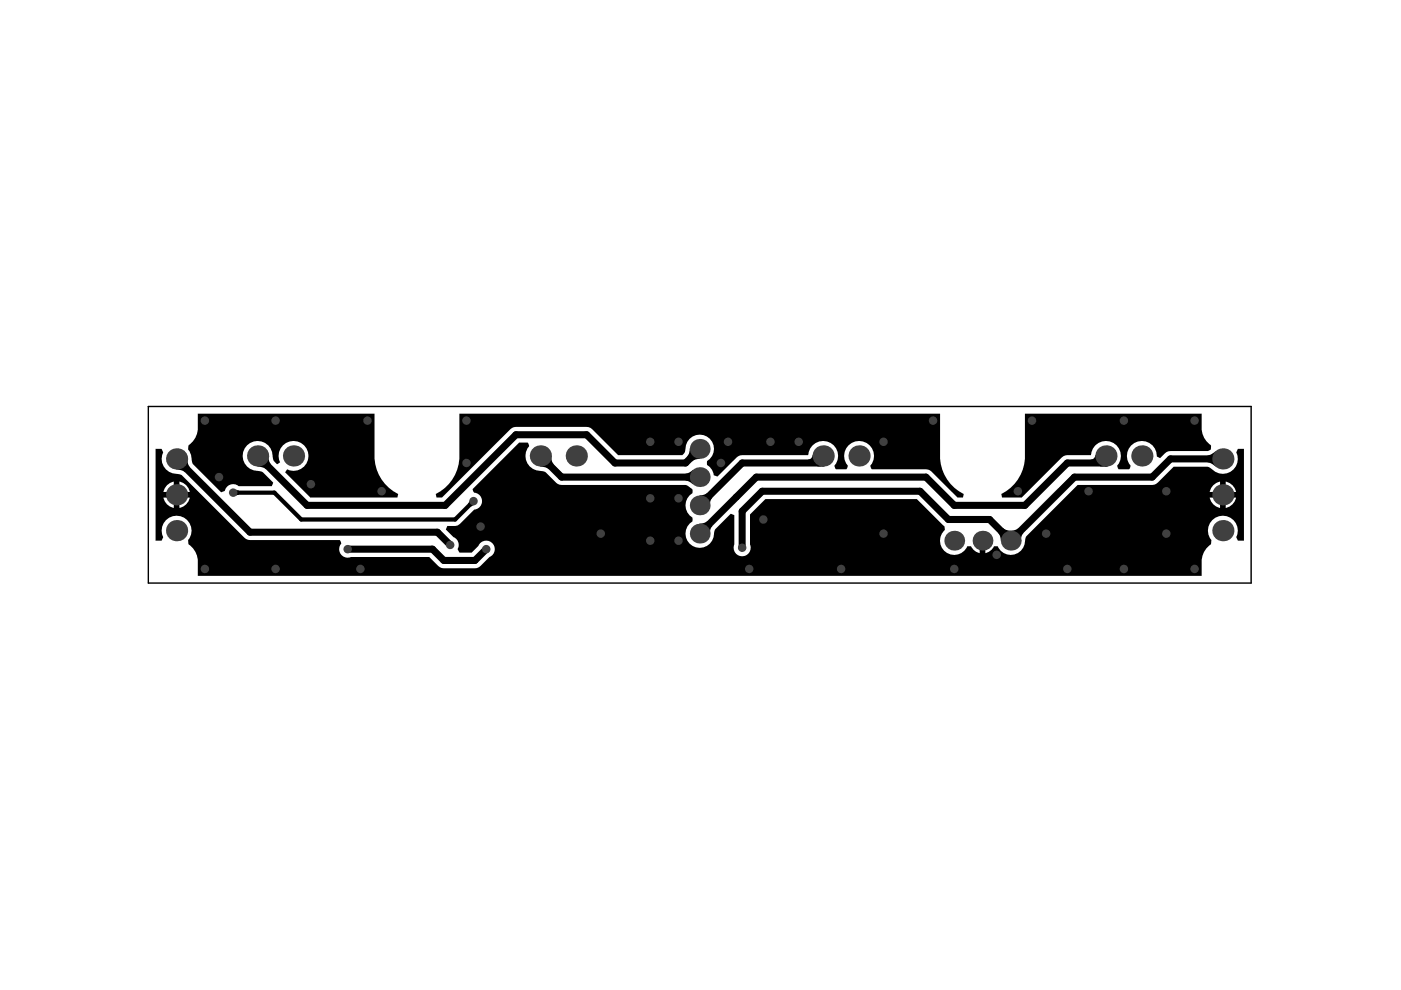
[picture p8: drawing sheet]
<svg xmlns="http://www.w3.org/2000/svg" width="297mm" height="210mm" viewBox="0 0 297 210" stroke-linecap="round" stroke-linejoin="round" font-family="sans-serif">
<g fill="#000">
<path d="M54.5 98.9l2.4-2.4 .2 1.2 .3 .7-1 1.1-.7-.4zM41.9 87.7h37.5v9a8.9 8.9 0 0 0 5 8l-.1 .8h-18.5l-5.3-5.4 .4-.6a3.2 3.2 0 0 0 4.5-2.4 3.2 3.2 0 0 0-3.6-3.6 3.2 3.2 0 0 0-2.4 4.5l-.6 .4-.9-1a6 6 0 0 0-1-3 3.2 3.2 0 0 0-5.2 1.1 3.2 3.2 0 0 0 3 4.3l1 .3 2.2 2.2-.3 .8h-7a1.81 1.81 0 0 0-2.9 1l-.8 .3-5.9-5.9-.2-.4a6.3 6.3 0 0 0-.9-2.8l.1-.9a4.3 4.3 0 0 0 1.9-3.7zM114.4 98.9l2.4-2.4 .2 1.2 .4 .7-1.1 1.1-.7-.4zM146.3 95l2.2 2.3-1.1 .1-.6 .4-1.1-1 .4-.7zM172.3 96.4l1.9 2.5h-.8l-2.1-1.5a.97 .97 0 0 0 1-1zM97.4 87.7h101.9v9a8.9 8.9 0 0 0 5 8l-.1 .8h-1.2l-5.5-5.5-.7-.4-12-.1-.3-.8a3.2 3.2 0 0 0-.2-4.3 3.2 3.2 0 0 0-4.3 0 3.2 3.2 0 0 0-.2 4.3l-.4 .8h-2.2l-.3-.8a3.2 3.2 0 0 0-1.2-5 3.2 3.2 0 0 0-4.4 2.8l-14.4 .1-.7 .4-4.1 4-.8-.2a2.85 2.85 0 0 0-1.4-2.2v-.8a3 3 0 0 0-.3-5.4 3 3 0 0 0-4.3 3.1l-.2 .5-.4 .5h-13.6l-5.5-5.5-.8-.4h-15.8l-.8 .4-14.5 14.5h-1.2l-.1-.8a8.9 8.9 0 0 0 5-8zM232.2 96.4l1.9 2.5h-.7l-2.2-1.5a.97 .97 0 0 0 1-1zM217.3 87.7h37.5a7.7 7.7 0 0 0 1 5.8l1 1-.1 .8-.6 .3h-7.9a2.8 2.8 0 0 0-2.2 1.5l-.7-.3a3.2 3.2 0 0 0-4.3-3.1 3.2 3.2 0 0 0-1.3 5l-.3 .8h-2.2l-.4-.8a3.2 3.2 0 0 0-1.1-5 3.2 3.2 0 0 0-4.4 2.8h-5l-.8 .2-8.9 8.8h-4.1l-.2-.8a8.9 8.9 0 0 0 5-8zM256 96.5l.8-.2 1-.7v3.4l-1-.7-.8-.3zM37.3 99.5l2.4-2.3 .2 1.1 .4 .8-1.1 1-.7-.4zM50 103.8l.7 .2v.9l-.7 .2zM99.5 106.2l1 .9-.7 .3-.6-.6z"/>
<path d="M145.3 100.4l.8-.2 .9-.6v3.1l-.9-.6-.8-.2zM148.2 111l1.1-.1 .7-.4 1 1-.4 .7-.1 1.1zM148.2 105.1l1.1-.2 .7-.4 1 1.1-.4 .6-.1 1.1zM211.6 113l1.1-1 .7 .4 1 .1-2.2 2.3-.2-1.1zM214.2 112.5l1-.1 .7-.4 1.1 1-.4 .7-.2 1.1z"/>
<path d="M33 95.2h1.3l.3 .7a3.3 3.3 0 0 0 3.3 4.6l.7 .3 13.6 13.5 .8 .2h19.1l.3 .8a1.8 1.8 0 0 0-.2 2.2 1.8 1.8 0 0 0 2.2 .6h16.6l1.9 1.9 .8 .4 7 .1 .4-.1 .8-.4 1.9-1.9a1.8 1.8 0 0 0 .6-2.9 1.8 1.8 0 0 0-3 .5l-1.4 1.5h-2.6l-.4-.8a1.79 1.79 0 0 0-.9-2.5l-1.6-1.6 .3-.8 2.2-.1 3.5-3.3a1.81 1.81 0 0 0 1.7-1.9 1.81 1.81 0 0 0-1.7-1.7l-.3-.8 9.9-9.9h1.8l.3 .8a3.2 3.2 0 0 0-.4 3.6 3.2 3.2 0 0 0 3.2 1.7l.7 .2 2.5 2.5 .9 .2h26.2l1.1 .7a.92 .92 0 0 1 .4 1.1 3 3 0 0 0 0 5.1v.9a3 3 0 0 0 .3 5.3 3 3 0 0 0 4.3-3.1l.3-.7 3.2-3.2 .8 .3v6.3a1.8 1.8 0 0 0 1.7 2.4 1.8 1.8 0 0 0 1.6-2.4v-6.4l3.3-3.3h32.1l5.8 5.7 .1 .8a3 3 0 0 0 .2 4.7 3 3 0 0 0 4.6-1.2h.8a2.56 2.56 0 0 0 1.8 1.5v-2.7h1.2v2.7a2.57 2.57 0 0 0 1.8-1.5h.9a3.1 3.1 0 0 0 3.5 1.7 3.1 3.1 0 0 0 2.3-3.2l.3-.7 10.8-10.8h16.2l.8-.5 3.3-3.3h7.2l.4 .1a6 6 0 0 0 2.9 1.4 3.1 3.1 0 0 0 2.8-4.6l.4-.7h1.2v19.4h-1.2l-.4-.7a3.2 3.2 0 0 0-3.2-4.5 3.2 3.2 0 0 0-2.1 5.1l-.1 .9a4.3 4.3 0 0 0-1.9 3.7v3h-212.9v-3a4.6 4.6 0 0 0-2-3.8v-.8a3.2 3.2 0 0 0-2.1-5.1 3.2 3.2 0 0 0-3.2 4.5l-.3 .7h-1.3zM38 102.1v2.2h2.2a2.78 2.78 0 0 0-2.2-2.2zM35.4 102.9l-.4 .6-.4 .8h2.2v-2.2l-.8 .3zM259.9 102.1v2.2h2.2a2.78 2.78 0 0 0-2.2-2.2zM257.2 102.9l-.4 .6-.3 .8h2.2v-2.2l-.9 .3zM38 105.5v2.2a2.78 2.78 0 0 0 2.2-2.2zM259.9 105.5v2.2a2.78 2.78 0 0 0 2.2-2.2zM256.5 105.5a2.78 2.78 0 0 0 2.2 2.2v-2.2zM34.6 105.5a2.78 2.78 0 0 0 2.2 2.2v-2.2z"/>
<circle cx="148.4" cy="95.2" r=".75"/>
<circle cx="234.5" cy="98.2" r=".75"/>
</g>
<path d="M37.4 97.3l15.6 15.5h39.8l2.6 2.7M114.6 96.7l4.5 4.5h29.3M148.4 95.2l-3 3h-15l-6-6h-15l-15 15h-29.3l-10.5-10.5M174.5 96.7v1.5h-17.1l-9 9M234.5 96.7v1.5h-8.2l-9 9h-15l-6-6h-36l-11.9 11.9M259.3 97.3h-11.1l-3.9 3.9h-16.5l-13.5 13.4-4.5-4.5h-8.7l-6-5.9h-33.5l-4.2 4.2v7.7M73.7 116.4h18l2.4 2.4h6.6l2.4-2.4" fill="none" stroke="#000" stroke-width="1.5"/>
<path d="M49.4 104.5h8.8l5.7 5.6h32.6l3.9-3.8" fill="none" stroke="#000" stroke-width=".9"/>
<g fill="#404040">
<circle cx="65.9" cy="102.7" r=".9"/>
<circle cx="127.4" cy="113.1" r=".9"/>
<circle cx="161.8" cy="110.1" r=".9"/>
<circle cx="187.3" cy="113.1" r=".9"/>
<circle cx="247.3" cy="113.1" r=".9"/>
<circle cx="211.3" cy="117.6" r=".9"/>
<circle cx="221.8" cy="113.1" r=".9"/>
<circle cx="230.8" cy="104.2" r=".9"/>
<circle cx="247.3" cy="104.2" r=".9"/>
<circle cx="215.8" cy="104.2" r=".9"/>
<circle cx="197.8" cy="89.2" r=".9"/>
<circle cx="187.3" cy="93.7" r=".9"/>
<circle cx="169.3" cy="93.7" r=".9"/>
<circle cx="163.3" cy="93.7" r=".9"/>
<circle cx="152.9" cy="98.2" r=".9"/>
<circle cx="154.4" cy="93.7" r=".9"/>
<circle cx="143.9" cy="93.7" r=".9"/>
<circle cx="137.9" cy="93.7" r=".9"/>
<circle cx="143.9" cy="105.7" r=".9"/>
<circle cx="143.9" cy="114.6" r=".9"/>
<circle cx="137.9" cy="114.6" r=".9"/>
<circle cx="137.9" cy="105.7" r=".9"/>
<circle cx="76.4" cy="120.6" r=".9"/>
<circle cx="101.9" cy="111.6" r=".9"/>
<circle cx="46.4" cy="101.2" r=".9"/>
<circle cx="98.9" cy="98.2" r=".9"/>
<circle cx="80.9" cy="104.2" r=".9"/>
<circle cx="43.4" cy="120.6" r=".9"/>
<circle cx="43.4" cy="89.2" r=".9"/>
<circle cx="58.4" cy="89.2" r=".9"/>
<circle cx="58.4" cy="120.6" r=".9"/>
<circle cx="77.9" cy="89.2" r=".9"/>
<circle cx="98.9" cy="89.2" r=".9"/>
<circle cx="158.8" cy="120.6" r=".9"/>
<circle cx="202.3" cy="120.6" r=".9"/>
<circle cx="178.3" cy="120.6" r=".9"/>
<circle cx="238.3" cy="120.6" r=".9"/>
<circle cx="238.3" cy="89.2" r=".9"/>
<circle cx="226.3" cy="120.6" r=".9"/>
<circle cx="218.8" cy="89.2" r=".9"/>
<circle cx="253.3" cy="120.6" r=".9"/>
<circle cx="253.3" cy="89.2" r=".9"/>
<circle cx="73.7" cy="116.4" r=".9"/>
<circle cx="103.1" cy="116.4" r=".9"/>
<circle cx="157.4" cy="116.1" r=".9"/>
<circle cx="95.4" cy="115.5" r=".9"/>
<circle cx="100.4" cy="106.3" r=".9"/>
<circle cx="49.4" cy="104.5" r=".9"/>
<circle cx="37.4" cy="104.9" r="2.25"/>
<circle cx="37.4" cy="97.3" r="2.25"/>
<circle cx="62.2" cy="96.7" r="2.25"/>
<circle cx="148.4" cy="95.2" r="2.1"/>
<circle cx="148.4" cy="101.2" r="2.1"/>
<circle cx="148.4" cy="107.2" r="2.1"/>
<circle cx="202.3" cy="114.6" r="2.1"/>
<circle cx="208.3" cy="114.6" r="2.1"/>
<circle cx="214.3" cy="114.6" r="2.1"/>
<circle cx="37.4" cy="112.5" r="2.25"/>
<circle cx="148.4" cy="113.1" r="2.1"/>
<circle cx="259.3" cy="104.9" r="2.25"/>
<circle cx="54.6" cy="96.7" r="2.25"/>
<circle cx="114.6" cy="96.7" r="2.25"/>
<circle cx="122.2" cy="96.7" r="2.25"/>
<circle cx="182.1" cy="96.7" r="2.25"/>
<circle cx="174.5" cy="96.7" r="2.25"/>
<circle cx="234.5" cy="96.7" r="2.25"/>
<circle cx="242.1" cy="96.7" r="2.25"/>
<circle cx="259.3" cy="97.3" r="2.25"/>
<circle cx="259.3" cy="112.5" r="2.25"/>
</g>
<path d="M31.4 86.2h233.9v37.4h-233.9z" fill="none" stroke="#000" stroke-width=".3"/>
</svg>
